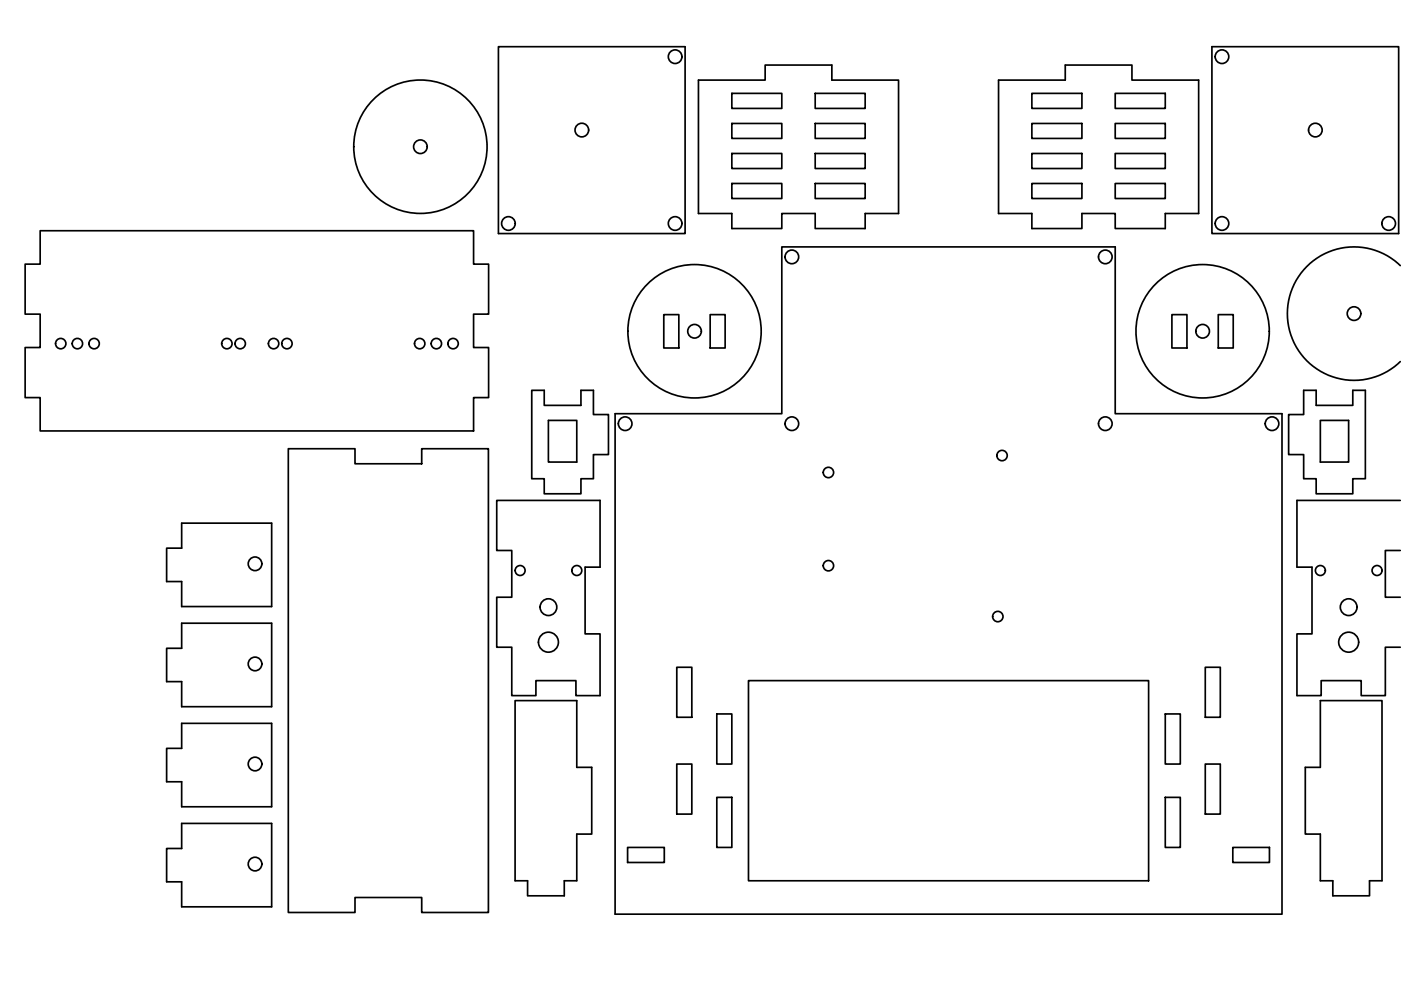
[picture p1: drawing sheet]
<svg xmlns="http://www.w3.org/2000/svg" width="420mm" height="297mm" viewBox="0 0 420 297" stroke-linecap="round" stroke-linejoin="round" font-family="sans-serif">
<!-- layer: Visible -->
<g fill="none" stroke="#000" stroke-width=".51">
<path d="M149.5 14h56v56h-56zM363.5 14h56v56h-56zM209.5 24h20v-4.5h20v4.5h20v40h-10v4.5h-15v-4.5h-10v4.5h-15v-4.5h-10zM219.5 28h15v4.5h-15zM219.5 37h15v4.5h-15zM244.5 37h15v4.5h-15zM244.5 28h15v4.5h-15zM299.5 24h20v-4.5h20v4.5h20v40h-10v4.5h-15v-4.5h-10v4.5h-15v-4.5h-10zM309.5 37h15v4.5h-15zM309.5 28h15v4.5h-15zM334.5 28h15v4.5h-15zM334.5 37h15v4.5h-15z"/>
<path d="M219.5 46h15v4.5h-15zM219.5 55h15v4.5h-15zM244.5 55h15v4.5h-15zM244.5 46h15v4.5h-15zM309.5 55h15v4.5h-15zM309.5 46h15v4.5h-15zM334.5 46h15v4.5h-15zM334.5 55h15v4.5h-15zM12 69.2h130v10h4.5v15h-4.5v10h4.5v15h-4.5v10h-130v-10h-4.5v-15h4.5v-10h-4.5v-15h4.5zM419.9 79.6a20 20 0 0 0-28 .3 20 20 0 0 0 0 28.1 20 20 0 0 0 28 .4M199.1 94.3h4.5v10h-4.5zM213 94.3h4.5v10h-4.5z"/>
<path d="M351.5 94.3h4.5v10h-4.5zM365.4 94.3h4.4v10h-4.4zM159.5 117h3.7v4.5h11v-4.5h3.8v7.3h4.5v12h-4.5v7.2h-3.8v4.5h-11v-4.5h-3.7zM391 117h3.7v4.5h11v-4.5h3.8v26.5h-3.8v4.5h-11v-4.5h-3.7v-7.2h-4.5v-12h4.5zM86.5 134.5h20v4.5h20v-4.5h20v139h-20v-4.5h-20v4.5h-20zM164.5 126h8.5v12.5h-8.5zM184.5 124h50v-50h100v50h50v150h-200zM396 126h8.5v12.5h-8.5zM54.5 156.8h27v25h-27v-7.5h-4.5v-10h4.5zM149 150h31v20h-4.5v20h4.5v18.5h-7.3v-4.5h-12v4.5h-7.2v-14.5h-4.5v-15h4.5v-14h-4.5zM419.9 150h-30.9v20h4.5v20h-4.5v18.5h7.2v-4.5h12v4.5h7.3v-14.5h4.4M419.9 165h-4.4v14h4.4"/>
<path d="M54.5 186.8h27v25h-27v-7.5h-4.5v-10h4.5zM54.5 216.8h27v25h-27v-7.5h-4.5v-10h4.5zM154.5 210h18.5v20h4.5v20h-4.5v14h-3.8v4.5h-11v-4.5h-3.7zM203 200h4.5v15h-4.5zM215 214h4.5v15h-4.5zM224.5 204h120v60h-120zM349.5 214h4.5v15h-4.5zM361.5 200h4.5v15h-4.5zM396 210h18.5v54h-3.8v4.5h-11v-4.5h-3.7v-14h-4.5v-20h4.5zM203 229h4.5v15h-4.5zM215 239h4.5v15h-4.5zM349.5 239h4.5v15h-4.5z"/>
<path d="M361.5 229h4.5v15h-4.5zM54.5 246.8h27v25h-27v-7.5h-4.5v-10h4.5zM188.2 254h11v4.5h-11zM369.7 254h11v4.5h-11z"/>
<circle cx="202.5" cy="17" r="2.04"/>
<circle cx="366.5" cy="17" r="2.04"/>
<circle cx="174.5" cy="39" r="2.04"/>
<circle cx="394.5" cy="39" r="2.04"/>
<circle cx="126.1" cy="44" r="2.04"/>
<circle cx="126.1" cy="44" r="20"/>
<circle cx="152.5" cy="67" r="2.04"/>
<circle cx="202.5" cy="67" r="2.04"/>
<circle cx="237.5" cy="77" r="2.04"/>
<circle cx="331.5" cy="77" r="2.04"/>
<circle cx="366.5" cy="67" r="2.04"/>
<circle cx="416.5" cy="67" r="2.04"/>
<circle cx="208.3" cy="99.3" r="2.04"/>
<circle cx="208.3" cy="99.3" r="20"/>
<circle cx="360.7" cy="99.3" r="20"/>
<circle cx="360.7" cy="99.3" r="2.04"/>
<circle cx="406.1" cy="94" r="2.04"/>
<circle cx="18.2" cy="103" r="1.56"/>
<circle cx="23.2" cy="103" r="1.56"/>
<circle cx="28.2" cy="103" r="1.56"/>
<circle cx="68" cy="103" r="1.56"/>
<circle cx="72" cy="103" r="1.56"/>
<circle cx="82.1" cy="103" r="1.56"/>
<circle cx="86.1" cy="103" r="1.56"/>
<circle cx="125.9" cy="103" r="1.56"/>
<circle cx="130.9" cy="103" r="1.56"/>
<circle cx="135.9" cy="103" r="1.56"/>
<circle cx="187.5" cy="127" r="2.04"/>
<circle cx="237.5" cy="127" r="2.04"/>
<circle cx="300.5" cy="136.5" r="1.56"/>
<circle cx="331.5" cy="127" r="2.04"/>
<circle cx="381.5" cy="127" r="2.04"/>
<circle cx="248.4" cy="141.6" r="1.56"/>
<circle cx="76.5" cy="169" r="2.04"/>
<circle cx="156" cy="171" r="1.49"/>
<circle cx="173" cy="171" r="1.49"/>
<circle cx="248.4" cy="169.6" r="1.56"/>
<circle cx="396" cy="171" r="1.49"/>
<circle cx="413" cy="171" r="1.49"/>
<circle cx="76.5" cy="199" r="2.04"/>
<circle cx="164.5" cy="182" r="2.51"/>
<circle cx="164.5" cy="192.5" r="3"/>
<circle cx="299.2" cy="184.8" r="1.56"/>
<circle cx="404.5" cy="192.5" r="3"/>
<circle cx="404.5" cy="182" r="2.51"/>
<circle cx="76.5" cy="229" r="2.04"/>
<circle cx="76.5" cy="259" r="2.04"/>
</g>
</svg>
